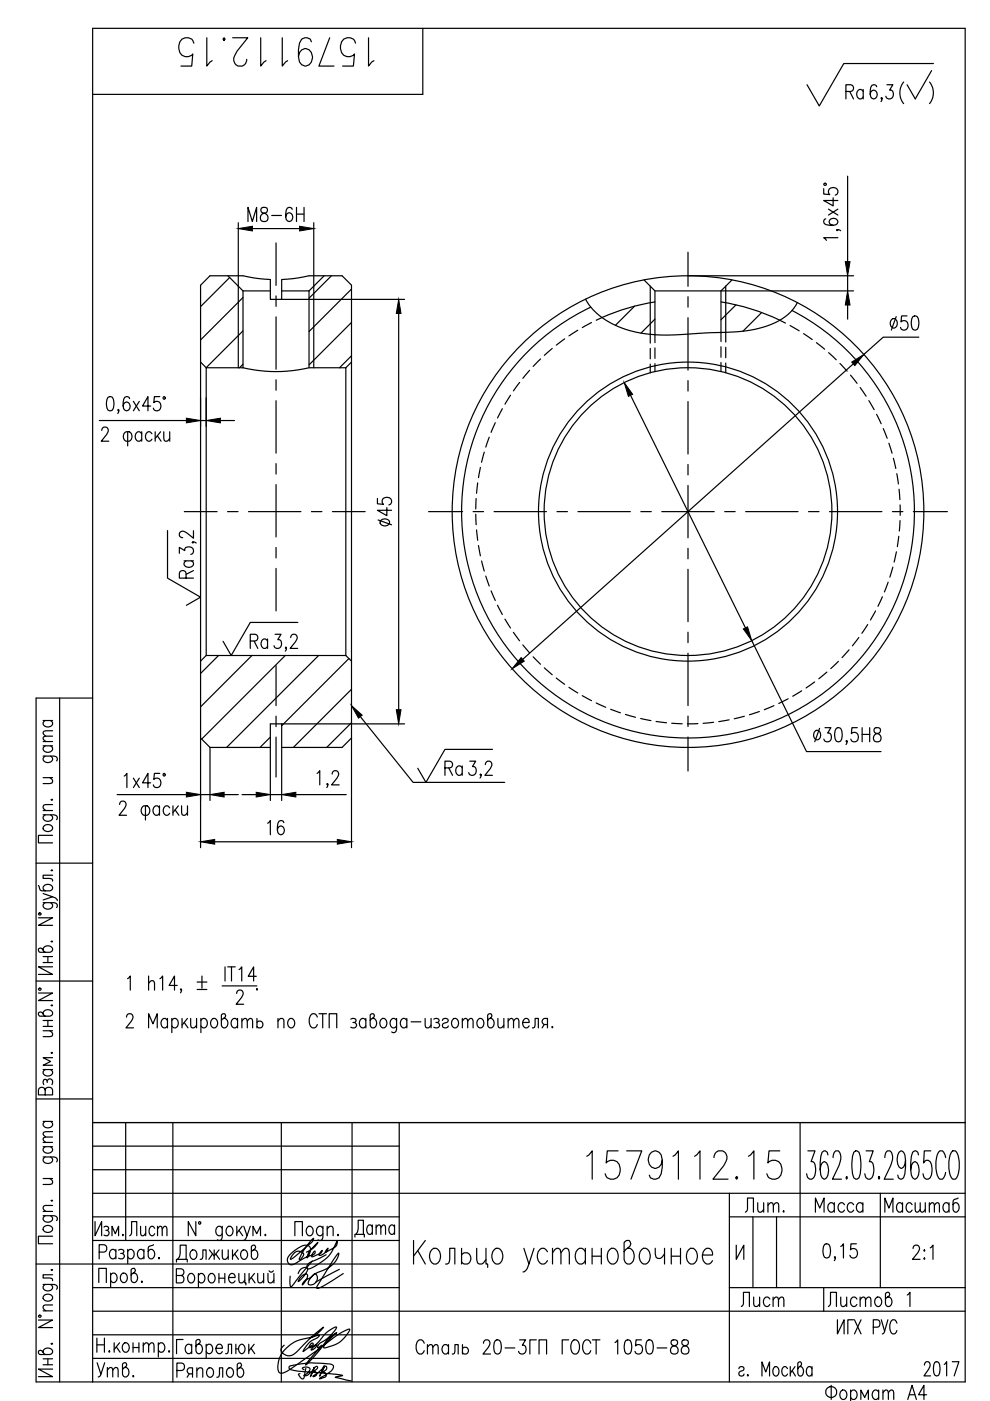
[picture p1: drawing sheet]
<svg xmlns="http://www.w3.org/2000/svg" width="210mm" height="297mm" viewBox="0 0 210 297" stroke-linecap="round" stroke-linejoin="round" font-family="sans-serif">
<defs><g id="words">
<g font-size="10.1">
<text x="36.7" y="15.2">1579112.15</text>
<text x="123.1" y="251.2">1579112.15</text>
</g>
<text font-size="8.4" x="189.4" y="23.3">( )</text>
<g font-size="7.1">
<text x="171.4" y="159.1">30,5H8</text>
<text x="74.1" y="263.5">Дата</text>
</g>
<g font-size="6.6">
<text x="178.2" y="22.2">Ra</text>
<text x="51.5" y="48.3">M8-6H</text>
<text x="187.7" y="71.3">50</text>
<text x="84" y="112.9" transform="rotate(-90 84 112.9)">45</text>
<text x="42" y="123.8" transform="rotate(-90 42 123.8)">Ra</text>
<text x="155.9" y="278.3">Лист</text>
<text x="174.3" y="278.3">Листов</text>
<text x="173.9" y="298.1">Фоpмат А4</text>
</g>
<g font-size="6.2">
<text x="51.9" y="138.6">Ra</text>
<text x="93.1" y="165.5">Ra</text>
<text x="55.4" y="178.2">16</text>
<text x="26.1" y="263.2">Лист</text>
<text x="156.6" y="258.2">Лит.</text>
<text x="171.8" y="258.2">Масса</text>
<text x="186.3" y="258.2">Масштаб</text>
<text x="19.4" y="293.2">Утв.</text>
<text x="36.3" y="293.2">Ряполов</text>
<text x="87.1" y="288.2">Сталь 20-3ГП ГОСТ 1050-88</text>
<text x="194.7" y="292.8">2017</text>
</g>
</g></defs>
<g fill="none" stroke="#000" stroke-width=".25">
<path d="M89.6 6v14h-70M197.9 13.5h-19l-5.2 9-2.6-4.5M174.7 38.9h.4v.3h-.4zM179.7 37.4v18.1M48.3 58.5l3.2 3.2M48.7 58.8l-6.2 6.2M50.5 47.2v30.8M58.5 51.5v9M66.5 47.2v30.8M68.7 58.5l-3.2 3.2M70.3 58.5l-4.8 4.7M136.5 59.3l2.4 2.4h14l2.3-2.4"/>
<path d="M145.9 53.5v7.2M145.9 58.5h35.1M174.6 40v1.1l1.3 .2a.88 .88 0 0 1-.1-1.1 .88 .88 0 0 1 1-.4 .82 .82 0 0 1 .8 .6 .82 .82 0 0 1-.5 1M175.1 46.4l-.3 .1-.2 .4 .2 .5a2.82 2.82 0 0 0 2.7 0 .89 .89 0 0 0-.6-1.2 .89 .89 0 0 0-1.1 .8 .81 .81 0 0 0 .8 .8M175.7 44.3l2 1.3M176.6 41.9v1.8l-2-1.2h3.1M177.5 48.7l.2 .1-.2 .1-.1-.1a.63 .63 0 0 1 .8 .1M177.7 50.4h-3.1l.6 .6M177.7 44.3l-2 1.3M179.7 58.5v3.2M42.5 76.8l1.2 1.2M43.7 78h7.8"/>
<path d="M43.7 78v61M51.5 63.1l-9 9M51.5 70.1l-7.8 7.9M51.5 78a30.5 30.5 0 0 0 14 0h7.8M51.5 77.2l-.7 .8M51.5 61.7h5.8M51.5 61.7v16.3M58.5 62.7v2.3M58.5 67.2v11.1M59.7 61.7h5.8M59.7 63.5h26.1M65.5 61.7v16.3"/>
<path d="M73.3 78v61M74.5 61.3l-9 9M74.5 68.4l-9 9M74.5 75.4l-2.5 2.6M74.5 76.8l-1.2 1.2M84.5 66.5v84M112.3 78.5l-1.4 1.7M114.6 76.1l-1.6 1.6M117.1 73.9l-1.7 1.4M119.7 71.8l-1.7 1.4M122.5 70l-1.9 1.2M124.2 63.4a13.8 13.8 0 0 0 8.4 6.4 33.7 33.7 0 0 0 13.7 1l4.5-.3a34.1 34.1 0 0 0 12.3-1.6 10.4 10.4 0 0 0 5.9-4.7"/>
<path d="M125.3 65.1a48 48 0 0 0-17.3 72.8 48 48 0 0 0 74.8 1.3 48 48 0 0 0-14.9-73.4M125.4 68.4l-1.9 1.1M134.5 64.9l-4 4.1M137.9 60.7v12M137.9 73.9v2.2M137.9 77.2v1.8M138.9 67.7l-3 2.9M138.9 61.7v11M138.9 73.8v2.2M138.9 77.1v1.7M138.9 64a44.8 44.8 0 0 0-12.5 3.9M145.9 62.9v2.2"/>
<path d="M145.9 67.4v11.1M152.9 73.5v2.2M152.9 76.9v1.9M152.9 64a44.6 44.6 0 0 1 13.6 4.5M153.9 60.7v11.8M153.9 73.6v2.3M153.9 77v2M156 64.6l-3.1 3.2M161.5 66.3l-4 3.9M167.5 69l1.9 1.1M170.4 70.7l1.8 1.3M173.1 72.7l1.7 1.3"/>
<path d="M175.7 74.8l1.6 1.5M178.1 77.1l1.5 1.6M179.7 64.7v3M180.3 79.5l1.4 1.8M180.9 77.1l-70.1 62.7M181 61.7h-28.1v10.7M194.8 71.5h-7.5l-4.1 3.6M21.1 89.2h18.4M21.6 91.3l.2-.6 .7-.2a.93 .93 0 0 1 .1 1.6l-1.1 1.4h1.6M22.9 84.2l.6-.1a1.46 1.46 0 0 1 .7 1.7l-.4 1.1-.5 .2a1.46 1.46 0 0 1-.7-1.7zM25.2 86.9l-.1 .2-.1-.2 .1-.1a.66 .66 0 0 1-.1 .9M26.5 91.7l.2-.2h.7a1.15 1.15 0 0 1 0 2h-.7a1.17 1.17 0 0 1-.2-1.8z"/>
<path d="M27.1 91.5v3M27.5 84.5l-.1-.3-.4-.1-.6 .1a2.82 2.82 0 0 0 0 2.7 .89 .89 0 0 0 1.2-.6 .89 .89 0 0 0-.7-1.1 .81 .81 0 0 0-.8 .9M28.3 85.1l1.2 2M29.5 85.1l-1.2 2M30 92l-.2-.3a.8 .8 0 0 0-.9 .1 .8 .8 0 0 0-.2 .9l.3 .7a.65 .65 0 0 0 1-.3M30 91.5v2M31.9 86.1h-1.7l1.2-2v3M32.2 92l-.4-.5a1 1 0 0 0-1 1 1 1 0 0 0 1 1l.4-.4M32.9 91.5v2M33.4 92.4l.8 1.1M33.9 84.1h-1.2l-.1 1.3a.88 .88 0 0 1 1.1-.2 .88 .88 0 0 1 .4 1 .82 .82 0 0 1-.7 .9 .82 .82 0 0 1-.9-.6M34 91.5l-1.1 1.5"/>
<path d="M34.6 84.2h.4v.4h-.4zM34.7 91.5l.1 1.9 .6 .1 .6-.5M36 91.5v2M42.5 89.2h1.2M46.7 89.2h3M58.5 80.5v2.2M58.5 85v11.1M58.5 98.3v2.2M101.9 99.1l-.4 2.2M102.7 95.9l-.6 2.1M103.7 92.7l-.7 2.1M105 89.6l-.9 2.1"/>
<path d="M106.5 86.7l-1 1.9M108.2 83.8l-1.1 1.9M110.2 81.1l-1.3 1.8M133.7 83.8l24.4 49.3M145.9 80.7v2.2M145.9 85.1v11.2M145.9 98.5v2.2M182.4 82.2l1.2 1.8M184.2 84.9l1.1 2M185.9 87.8l.9 2M187.3 90.9l.8 2M188.5 94l.6 2.1"/>
<path d="M189.4 97.2l.5 2.1M35.5 112.5v10.1l7 4-3 1.7M39.1 108.5h6.9M40.9 114.9l.1 .1-.1 .1-.2-.1a.62 .62 0 0 1 .9 .1M41 112.5v1.6l-1.4-1.1a.85 .85 0 0 0-1-.4 .85 .85 0 0 0-.6 .9l.3 .4 .4 .1M48.2 108.5h2.3M52.7 108.5h11.1M58.5 102.7v11.2M58.5 116.1v2.2M66 108.5h2.3M70.5 108.5h6.9M90.9 108.5h7.2"/>
<path d="M100.3 108.5h2.2M100.9 109l.1 2.2M101 105.7l-.1 2.2M101 112.4l.3 2.2M101.3 102.4l-.3 2.2M101.4 115.7l.5 2.2M102.1 118.9l.6 2.2M104.8 108.5h11.1M118.1 108.5h2.2M122.5 108.5h11.1M135.9 108.5h2.2M140.3 108.5h11.1"/>
<path d="M145.9 102.9v11.1M145.9 116.3v2.2M153.6 108.5h2.3M158.1 108.5h11.1M171.4 108.5h2.3M175.9 108.5h11.1M189.2 108.5h2.2M190.1 117l-.5 2.2M190.1 100.4l.4 2.2M190.6 113.7l-.3 2.2M190.6 103.7l.2 2.2M190.8 110.4l-.1 2.2"/>
<path d="M190.8 107l.1 2.3M193.7 108.5h7.2M43.7 139h29.6M43.7 139l-1.2 1.2M46.3 139l-3.8 3.8M53.4 139l-10.9 10.9M58.3 134.5h1.3l-.7 1.1h.3a.95 .95 0 0 1 .4 1.4 .95 .95 0 0 1-1.4 .2l-.1-.3M58.5 120.5v9M60.5 139l-17.7 17.7M60.7 137.3l-.1 .2-.1-.2 .1-.1a.62 .62 0 0 1-.1 .8M61.6 135.2l.3-.6 .6-.1a.92 .92 0 0 1 .2 1.5l-1.2 1.5h1.6M63.2 132h-10.1l-4.1 7-1.7-3"/>
<path d="M67.6 139l-19.6 19.5M73.3 139l1.2 1.2M74 139.6l-14.3 14.3M103 122.1l.7 2.1M104.1 125.3l.9 2M105.5 128.3l1 2M107.1 131.3l1.1 1.8M108.9 134.1l1.3 1.8M110.8 136.7l1.5 1.7M113 139.3l1.6 1.5M145.9 120.7v11.1M145.9 134v2.3"/>
<path d="M145.9 138.5v11.1M159.4 135.8l11.6 23.5h15.8M180 137.8l-1.5 1.6M182.1 135.2l-1.4 1.7M184 132.4l-1.3 1.9M185.6 129.5l-1 2M187.1 126.5l-.9 2M188.3 123.4l-.8 2.1M189.3 120.2l-.6 2.2M9.1 158.1h2M9.1 157.2h2M9.1 152.8h2"/>
<path d="M9.6 158.1l-.5 .5a1 1 0 0 0 1 .9 1 1 0 0 0 1-.9l-.4-.5M9.6 152.8a.66 .66 0 0 0-.5 .6 .66 .66 0 0 0 .5 .6 .91 .91 0 0 0 1.1 .1 .91 .91 0 0 0 .3-1.1l-.3-.2M11.1 156.1l-1.8 .1-.2 .5 .6 .5M11.1 154.9l-1.8 .2-.2 .4 .6 .6M12.6 148v145M19.6 148h-11.9v145h196.9v-287h-185v287M42.5 156.5l2 2M44.5 158.5h12.8M44.5 158.5v11.2M57.3 156.3l-2.2 2.2M58.5 141.1v8.5M58.5 151.8v2.3"/>
<path d="M58.5 156.3v8.4M59.7 153.5v16.2M74.5 146.1l-12.3 12.4M74.5 153.2l-5.2 5.3M74.5 156.5l-2 2h-12.8M76.4 151.9l11.2 14h19.4M85.8 153.5h-28.5v16.2M104.4 158.9h-10.1l-4 7-1.7-3M115.4 141.6l1.7 1.5M117.9 143.8l1.8 1.3M120.6 145.7l1.9 1.2M123.5 147.5l1.9 1.1"/>
<path d="M126.4 149l2 1M129.5 150.4l2.1 .7M132.6 151.5l2.1 .6M135.8 152.3l2.2 .5M139.1 153l2.2 .2M142.4 153.3l2.2 .2M145.9 151.8v2.2M145.9 156.3v7.2M148 153.4l-2.3 .1M151.3 153.1l-2.2 .3M154.6 152.6l-2.2 .4M157.8 151.9l-2.1 .5"/>
<path d="M161 150.9l-2.1 .6M164.1 149.6l-2 .9M167.1 148.2l-2 .9M170 146.5l-1.9 1.1M172.7 144.6l-1.8 1.3M175.3 142.5l-1.7 1.4M177.8 140.2l-1.7 1.6M9.1 172.8l2.8 .1 .2 .3-.1 .6M9.1 160.3l2.8 .1 .2 .4-.1 .5M9.1 171.8h2M9.1 164.9h2M9.3 175.2a1.06 1.06 0 0 1 1.1-.3 1.06 1.06 0 0 1 .7 .8 1.06 1.06 0 0 1-1.1 .6 1.06 1.06 0 0 1-.9-.9z"/>
<path d="M9.6 172.8l-.5 .4a1 1 0 0 0 1 .9 1 1 0 0 0 1-.9l-.4-.4M9.6 160.3l-.5 .5a1 1 0 0 0 1 .9 1 1 0 0 0 1-.9l-.4-.5M10.6 164.9l.5 .5-.1 .6-1.9 .1M10.9 169.6l.1-.2 .1 .2-.1 .1zM11.1 177.1h-3v1.6h3M11.1 170.6l-1.8 .1-.2 .6 .6 .5M24.8 168.5h14.7M25.4 170.6l.2-.6 .7-.1a.93 .93 0 0 1 .1 1.5l-1.2 1.5h1.6M26.3 164.5l.6-.5v3M28.3 165l1.2 2M29.5 165l-1.2 2M30.3 171l.2-.1h.7a1.15 1.15 0 0 1 0 2h-.7a1.18 1.18 0 0 1-.2-1.9z"/>
<path d="M30.8 170.9v3M31.9 166h-1.7l1.2-2v3M33.8 171.3l-.4-.4a1 1 0 0 0-1 1 1 1 0 0 0 1 1l.4-.5M33.8 170.9v2M33.9 164h-1.2l-.1 1.3a.88 .88 0 0 1 1.1-.2 .88 .88 0 0 1 .4 1 .82 .82 0 0 1-.7 .9 .82 .82 0 0 1-.9-.6M34.6 164.1h.4v.4h-.4zM36 171.3l-.5-.4a1 1 0 0 0-.9 1 1 1 0 0 0 .9 1l.5-.5M36.7 170.9v2M37.1 171.7l.8 1.2M37.8 170.9l-1.1 1.4M38.5 170.9l.1 1.8 .6 .2 .6-.6M39.8 170.9v2"/>
<path d="M42.5 179.7v-119.2l2-2h7l2.3 .4 3.5 .4v4.2h2.4v-4.2l3.5-.4 2.3-.4h7l2 2v119.2M42.5 168.5h2M45.5 178.5h26M47.5 168.5h3M51.3 168.5h3M57.3 168.5h2.4M62.7 168.5h10.7M67.2 164l.6-.6v3M69.5 166.3l-.1 .1-.1-.1 .1-.2a.63 .63 0 0 1-.1 .9M70.4 164.1l.3-.5 .6-.2a.94 .94 0 0 1 .1 1.6l-1.1 1.4h1.6M99.6 161.4h1.3l-.7 1.1a.9 .9 0 0 1 .7 1.3 .9 .9 0 0 1-1.4 .3l-.1-.3M102 164.2l-.1 .2-.1-.2 .1-.1a.63 .63 0 0 1-.1 .9"/>
<path d="M102.9 162.1l.2-.6 .7-.1a.94 .94 0 0 1 .1 1.6l-1.1 1.4h1.6M7.7 183h11.9M8.1 194.6h3l-3 1.6h3M8.1 187.7l.5 1.1 2 .1a.65 .65 0 0 0 .6-.6 .65 .65 0 0 0-.5-.7 1.01 1.01 0 0 0-1.6 .8l.5 .5M8.2 193.6h.4v.3h-.4zM9.1 191.4l2.8 .1a.58 .58 0 0 1 .1 .9M9.1 189.4l2 .7-2 .7M9.6 191.4l-.2 .1a.58 .58 0 0 0-.1 .9 1.06 1.06 0 0 0 1.1 .3 1.06 1.06 0 0 0 .7-.8l-.4-.5M10.9 199.6l.1-.1 .1 .1-.1 .1zM10.9 184.5l.1-.1 .1 .1zM11.1 190.1l.6 .3 .4 .5M11.1 185.6h-2v.6l1.9 .2 .1 .4"/>
<path d="M7.7 208h11.9M8.1 210.5h3l-3 1.6h3M8.2 209.6h.4v.3h-.4zM9.1 201.5a1 1 0 0 1 1-1 1 1 0 0 1 1 1l-.5 .4h-2.2l-.3-.3v-.4l.5-.2 .3 .1 .7 .8M9.1 215a1 1 0 0 1 1-.9 1 1 0 0 1 1 .9l-.5 .5h-2.2l-.3-.4v-.3l.5-.3 .3 .1 .7 .9M9.1 202.8h2M9.1 204.1h2M9.1 218.5h2M9.1 216.4h2M9.1 217.6h2M10.1 202.8v1.3M10.1 216.4v1.2"/>
<path d="M10.6 218.5l.5 .6-.1 .6-1.9 .1M10.9 213.2l.1-.2 .1 .2-.1 .1zM11.1 205h-3l3 1.6h-3M26.8 215.6l.3-.5 .6-.2a.93 .93 0 0 1 .2 1.6l-1.2 1.4h1.6M27.1 207.5l.5-.6v3M31.5 217.9v-3l.9 2.2 .9-2.2v3M31.5 208.5l.6-.6 .5 .2 .2 1.8M31.5 206.9v3M33.9 207.5l.6-.6v3M35.5 216.4a.66 .66 0 0 0-.6-.5 .66 .66 0 0 0-.6 .5 .91 .91 0 0 0-.1 1.1 .91 .91 0 0 0 1.1 .3l.2-.3M35.5 215.9v2M36.4 216.4a.66 .66 0 0 1 .7-.5 .66 .66 0 0 1 .6 .5 .99 .99 0 0 1-.8 1.5l-.5-.4"/>
<path d="M36.4 215.9v3M37.6 208.9h-1.7l1.1-2v3M38.5 209.8l-.1 .1v-.3a.64 .64 0 0 1-.1 .9M38.6 215.9v2M39.1 216.8l.8 1.1M39.7 215.9l-1.1 1.5M40.4 215.9l.1 1.9 .6 .1 .6-.5M41.7 215.9v2M41.8 208.2h2.1M41.8 209.8h2.1M42.6 216.4a.66 .66 0 0 1 .6-.5 .66 .66 0 0 1 .7 .5 .99 .99 0 0 1-.8 1.5l-.5-.4M42.6 215.9v3"/>
<path d="M42.8 206.9v2.6M45 216.1l.2-.2a1 1 0 0 1 1 1 1 1 0 0 1-1 1 1.17 1.17 0 0 1-.2-1.8zM47.1 209h7.4M47.4 215.9a1 1 0 0 1 .9 1 1 1 0 0 1-.9 1l-.5-.5v-2.2l.4-.3h.3l.3 .5-.2 .2-.8 .8M47.7 205v3M48.3 205h1.6M49.1 205v3M50.2 210.6l.2-.5 .7-.2a.94 .94 0 0 1 .1 1.6l-1.1 1.4h1.6M50.4 216.4a.66 .66 0 0 0-.7-.5 .66 .66 0 0 0-.6 .5 .91 .91 0 0 0 0 1.1 .91 .91 0 0 0 1 .3l.3-.3M50.4 215.9v2M50.7 205.6l.6-.6v3M51.3 216.5l.6-.6 .4 .2 .1 1.8"/>
<path d="M51.3 215.9v2M52.4 216.5l.6-.6 .5 .2 .1 1.8M54.3 207h-1.7l1.2-2v3M54.5 216.8a.73 .73 0 0 1 1.2 0 .73 .73 0 0 1-.4 1.1h-.5l-.3-.3M54.5 209.6l.1 .2-.1 .1-.1-.1zM54.5 215.9v2M58.9 216.5l.6-.6 .6 .2 .1 1.8M58.9 215.9v2M61.3 216.1l.3-.2a1 1 0 0 1 .9 1 1 1 0 0 1-.9 1 1.17 1.17 0 0 1-.3-1.8zM67.3 215.6a.8 .8 0 0 0-.8-.7 .8 .8 0 0 0-.8 .7 1.88 1.88 0 0 0 .6 2.3 .84 .84 0 0 0 1-.7M67.6 214.9h1.6M68.4 214.9v3"/>
<path d="M69.8 217.9v-3h1.6v3M74.4 216.1a.71 .71 0 0 1 1.1 .3l-.1 .2-.6 .2M75.2 216.8a.58 .58 0 0 1 .4 .6 .58 .58 0 0 1-.4 .5l-.8-.1M77.6 216.4a.66 .66 0 0 0-.7-.5 .66 .66 0 0 0-.6 .5 .91 .91 0 0 0 0 1.1 .91 .91 0 0 0 1 .3l.3-.3M77.6 215.9v2M78.9 215.9a1 1 0 0 1 1 1 1 1 0 0 1-1 1l-.4-.5v-2.2l.3-.3h.4l.2 .5-.1 .2-.8 .8M80.9 216.1a.8 .8 0 0 1 .9 .1 .8 .8 0 0 1 .2 .9 .8 .8 0 0 1-.9 .8 1.18 1.18 0 0 1-.2-1.8zM84.1 216.4l-.1-.2a.58 .58 0 0 0-1-.1 1.06 1.06 0 0 0-.3 1.1 1.06 1.06 0 0 0 .9 .7l.5-.4M84.1 215.9l-.1 2.7a.58 .58 0 0 1-1 .2M86.3 216.4l-.5-.5a1 1 0 0 0-.9 1 1 1 0 0 0 .9 1l.5-.4M86.3 215.9v2M87.2 216.6h2"/>
<path d="M90.1 215.9l.2 1.9 .5 .1 .6-.5M91.4 215.9v2M92 216.1a.71 .71 0 0 1 1.1 .3l-.1 .2-.6 .2M92.8 216.8a.58 .58 0 0 1 .4 .6 .58 .58 0 0 1-.4 .5l-.8-.1M93.8 216.4a.66 .66 0 0 1 .6-.5 .66 .66 0 0 1 .6 .5l-.1 .2-.8 .3a.56 .56 0 0 0-.2 .9 .73 .73 0 0 0 1.1-.3M96.1 216.1l.2-.2a1 1 0 0 1 .9 1 1 1 0 0 1-.9 1 1.18 1.18 0 0 1-.2-1.8zM98 216.5l.6-.6 .4 .2 .2 1.8M98 215.9v2M99.2 216.5l.5-.6 .5 .2 .1 1.8M101.5 216.1a.8 .8 0 0 1 .9 .1 .8 .8 0 0 1 .2 .9 .8 .8 0 0 1-.9 .8 1.18 1.18 0 0 1-.2-1.8zM103.9 215.9a1 1 0 0 1 .9 1 1 1 0 0 1-.9 1l-.5-.5v-2.2l.3-.3h.4l.2 .5-.1 .2-.8 .8M105.6 215.9l.1 1.9 .6 .1 .5-.5"/>
<path d="M106.8 215.9v2M107.7 216.5l.6-.6 .5 .2 .1 1.8M107.7 215.9v2M108.9 216.5l.6-.6 .4 .2 .1 1.8M110.8 216.8h1.4a.67 .67 0 0 0-.4-.8 .67 .67 0 0 0-.9 .4 .99 .99 0 0 0 .8 1.5l.5-.4M112.9 217.9l.4-.1 .2-1.9h.6v2M115.4 217.2l-.5 .7M116.1 217.2h-.7l-.2-.1a.67 .67 0 0 1 .2-1.2h.7v2M117.1 217.6l.1 .2-.1 .1zM7.7 233h11.9M9.1 237.8h2M9.1 226.8h2"/>
<path d="M9.6 237.8a.66 .66 0 0 0-.5 .6 .66 .66 0 0 0 .5 .6 .91 .91 0 0 0 1.1 .1 .91 .91 0 0 0 .3-1.1l-.3-.2M9.6 231.1a.73 .73 0 0 0-.7-.6 .73 .73 0 0 0-.8 .6v1h3v-1a.81 .81 0 0 0-.7-.6 .81 .81 0 0 0-.8 .6v1M9.6 226.8l-.5 .4a1 1 0 0 0 1 1 1 1 0 0 0 1-1l-.4-.4M10 229.2a.59 .59 0 0 1 .6-.5 .59 .59 0 0 1 .5 .5l-.1 .8M10 229.5l-.1-.6-.3-.1a.72 .72 0 0 0-.3 1.2M10.9 223.2h.2l-.1 .1zM11.1 239.9l-1.8 .1-.2 .5 .6 .6M11.1 224.2h-2l1.6 .9-1.6 .8h2M19.6 238h185M26.6 238v25M36.7 238v55M59.6 238v55"/>
<path d="M74.6 238v55M84.6 238v55M169.6 238v35M9.1 257.8l2.8 .1a.58 .58 0 0 1 .1 .9M9.1 245.3l2.8 .1a.58 .58 0 0 1 .1 .9M9.1 256.8h2M9.1 249.9h2M9.1 243.1h2M9.1 242.2h2M9.6 257.8l-.2 .1a.58 .58 0 0 0-.1 .9 1.06 1.06 0 0 0 1.1 .3 1.06 1.06 0 0 0 .7-.9l-.4-.4M9.6 245.3l-.2 .1a.58 .58 0 0 0-.1 .9 1.06 1.06 0 0 0 1.1 .3 1.06 1.06 0 0 0 .7-.8l-.4-.5M9.6 243.1l-.3 .3a.8 .8 0 0 0 .1 .9 .8 .8 0 0 0 .9 .2l.7-.3a.65 .65 0 0 0-.3-1.1"/>
<path d="M10.6 249.9l.5 .5-.1 .6-1.9 .1M10.9 254.6l.1-.2 .1 .2-.1 .1zM11.1 255.6l-1.8 .1-.2 .6 .6 .5M11.1 241.1l-1.8 .1-.2 .4 .6 .6M19.6 253h185M19.6 258h65M19.6 243h65M19.6 248h65M20.2 259v3l1.3-3v3M41.5 259v3l-1.6-3v3M42.2 259.1h.3v.4h-.3zM47.1 260l-.1 2.7-.3 .3-.6-.1"/>
<path d="M50.2 260v2M51.4 260l-1.2 1.4M51.7 260l.7 2 .7-2M68.5 260l-.2 2.7-.3 .3-.6-.1M69.4 260v2M154.6 258h50M154.6 253v40M159.6 258v15M164.6 258v15M171.3 244h1.5l-.8 2.3h.4a3.2 3.2 0 0 1 .1 3.4l-.4 .3h-.4l-.4-.3-.3-.8M175.5 244.9l-.1-.6-.4-.3h-.3l-.4 .3a10.6 10.6 0 0 0-.3 4.8l.3 .6 .5 .3a2.35 2.35 0 0 0 .7-2.9l-.2-.5-.6-.3-.4 .3-.3 .5-.1 .9M176.6 245.4a1.7 1.7 0 0 1 .6-1.4h.5a2.02 2.02 0 0 1 .4 2.3l-1.6 3.7h1.9"/>
<path d="M179.5 249.4l.2 .3-.2 .3-.1-.3zM181 244.3l.4-.3 .7 .3a8.9 8.9 0 0 1 0 5.4l-.4 .3h-.3l-.4-.3a8.9 8.9 0 0 1 0-5.4zM183.6 244h1.5l-.8 2.3h.4a3.2 3.2 0 0 1 .2 3.4l-.4 .3h-.5l-.4-.3-.2-.8M186.4 249.4l.1 .3-.1 .3-.2-.3zM186.6 253v20M187.6 245.4a1.74 1.74 0 0 1 .6-1.4h.5a1.98 1.98 0 0 1 .4 2.3l-1.6 3.7h1.9M192 246l-.4 1.4-.6 .3a2.37 2.37 0 0 1-.6-2.8l.2-.6 .4-.3 .6 .3a8 8 0 0 1 0 5.4l-.7 .3-.4-.3-.1-.6M194.7 244.9l-.1-.6-.4-.3-.7 .3a10.6 10.6 0 0 0-.3 4.8l.3 .6 .6 .3a2.37 2.37 0 0 0 .6-2.9l-.2-.5-.6-.3-.4 .3-.3 .5-.1 .9M197.3 244h-1.3l-.2 2.6 .6-.6h.4a2.19 2.19 0 0 1 .8 2.3l-.1 .8-.3 .6-.4 .3h-.4l-.4-.3-.3-.8M200.5 245.4l-.1-.5a.98 .98 0 0 0-1.1-.9 5.6 5.6 0 0 0 0 6 1.22 1.22 0 0 0 1.2-1.4M202 244a1.22 1.22 0 0 1 1.2 1.4 5.3 5.3 0 0 1-.6 4.6 1.22 1.22 0 0 1-1.3-1.4 5.3 5.3 0 0 1 .7-4.6zM7.7 268h76.9"/>
<path d="M8.1 279.9h3l-3 1.6h3M8.2 278.9h.4v.3h-.4zM9.1 272.3l2.8 .1 .2 .4-.1 .6M9.1 277.9h2M9.3 260.2a1.06 1.06 0 0 1 1.1-.4 1.06 1.06 0 0 1 .7 .9 1.06 1.06 0 0 1-1.1 .6 1.06 1.06 0 0 1-.9-.9zM9.3 274.7a1.06 1.06 0 0 1 1.1-.3 1.06 1.06 0 0 1 .7 .9 1.06 1.06 0 0 1-1.1 .6 1.06 1.06 0 0 1-.9-.9zM9.6 272.3l-.5 .5a1 1 0 0 0 1 .9 1 1 0 0 0 1-.9l-.4-.5M10.9 269.2l.1-.1 .1 .1-.1 .2zM11.1 262.1h-3v1.6h3M11.1 276.7l-1.8 .1-.2 .6 .6 .5M11.1 270.3h-2v.7l1.9 .1 .1 .4M19.6 278h185"/>
<path d="M19.6 263h65M19.6 273h65M20.9 271.9v-3h1.6v3M21 265.5h1.1a.81 .81 0 0 0 .6-.8 .81 .81 0 0 0-.6-.8h-1.1v3M22 260.1a.6 .6 0 0 1 1.1 .3l-.2 .3-.5 .2M22.7 260.9a.61 .61 0 0 1 .4 .5 .61 .61 0 0 1-.4 .6l-.7-.1M23.5 270.3a.67 .67 0 0 1 .6-.4 .67 .67 0 0 1 .6 .4 1.01 1.01 0 0 1-.8 1.6l-.4-.4M23.5 269.9v3M23.7 262v-2l.7 1.6 .7-1.6v2M24.6 265.3a.66 .66 0 0 0-.7-.4 .66 .66 0 0 0-.6 .4 .91 .91 0 0 0 0 1.1 .91 .91 0 0 0 1 .4l.3-.3M24.6 264.9v2M25.1 265a.71 .71 0 0 1 1.2 .3l-.1 .3-.6 .2"/>
<path d="M25.9 270.1a.64 .64 0 0 1 1 .2 1.01 1.01 0 0 1-.8 1.6 1.19 1.19 0 0 1-.2-1.8zM25.9 265.8a.59 .59 0 0 1 .5 .5 .59 .59 0 0 1-.5 .6l-.8-.1M27.1 265.3a.66 .66 0 0 1 .6-.4 .66 .66 0 0 1 .6 .4 .99 .99 0 0 1-.8 1.6l-.4-.4M27.1 264.9v3M28.3 269.9a1 1 0 0 1 .9 1 1 1 0 0 1-.9 1l-.5-.5v-2.2l.3-.3h.4l.2 .5-.1 .2-.8 .7M30.1 271.6v.3l-.1-.1zM30.5 265.3l-.4-.4a1 1 0 0 0-1 1 1 1 0 0 0 1 1l.4-.4M30.5 264.9v2M32.6 263.9l-1.1 .4-.1 2a.65 .65 0 0 0 .6 .6 .65 .65 0 0 0 .7-.4 1.01 1.01 0 0 0-.8-1.6l-.5 .4M33.7 266.6l.1 .2-.1 .1-.1-.1zM37.4 270.4h1a.81 .81 0 0 1 .6 .8 .81 .81 0 0 1-.6 .8h-1v-3h1a.73 .73 0 0 1 .6 .7 .73 .73 0 0 1-.6 .7M37.4 267.6v-.6h2.3v.6"/>
<path d="M37.6 267a3 3 0 0 0 .6-3h1.3v3M40.1 270.1l.3-.1a1 1 0 0 1 .9 1 1 1 0 0 1-.9 1 1.17 1.17 0 0 1-.3-1.9zM40.6 265.1a.64 .64 0 0 1 1 .3 1.01 1.01 0 0 1-.8 1.6 1.19 1.19 0 0 1-.2-1.9zM42.1 270.4l.4-.4a1 1 0 0 1 1 1 1 1 0 0 1-1 1l-.4-.4M42.1 270v3M42.4 267l.5-.1 .1-1.9h.7v2M44.4 265l1 1.3 1-1.3M44.5 270.1a.8 .8 0 0 1 .9 .1 .8 .8 0 0 1 .2 .9 .8 .8 0 0 1-.9 .9 1.18 1.18 0 0 1-.2-1.9zM45.1 265.9l-.8 1.1M45.4 265v2M45.8 265.9l.8 1.1M46.4 271h1.3"/>
<path d="M46.4 270v2M47.1 260.4l-.4-.4a1 1 0 0 0-1 1 1 1 0 0 0 1 1l.4-.4M47.1 265l.1 1.9 .6 .1 .6-.6M47.7 270v2M48.3 260.1a.8 .8 0 0 1 .9 .1 .8 .8 0 0 1 .2 .9 .8 .8 0 0 1-.9 .9 1.18 1.18 0 0 1-.2-1.9zM48.4 265v2M48.5 270.9h1.3a.67 .67 0 0 0-.4-.9 .67 .67 0 0 0-.8 .4 1 1 0 0 0 .8 1.6l.4-.4M49.3 265v2M49.8 265.9l.8 1.1M50.4 265l-1.1 1.4M50.6 270l.2 1.9 .5 .1 .6-.6M50.7 260.9l.8 1.1"/>
<path d="M51.4 265.1a.64 .64 0 0 1 1 .3 1.01 1.01 0 0 1-.8 1.6 1.19 1.19 0 0 1-.2-1.9zM51.9 270v2h.2v.4M52.4 262l-.5 .9-.3 .1M52.8 270v2M53.3 270.9l.8 1.1M53.6 262v-2l.8 1.6 .8-1.6v2M53.8 265a1 1 0 0 1 .9 1 1 1 0 0 1-.9 1l-.5-.6v-2.1l.3-.3h.4l.2 .4-.1 .3-.8 .7M54 270l-1.2 1.4M54.6 270l.2 1.9 .5 .1 .6-.6M55.9 270v2M56.3 261.7l.1 .2-.1 .1-.2-.1zM56.8 270l.1 1.9 .6 .1 .6-.6"/>
<path d="M57 269.4a.5 .5 0 0 0 .5 .3 .5 .5 0 0 0 .5-.3M58.1 270v2M62.4 265.7a1.21 1.21 0 0 1 2 .3l-.3 .5a.68 .68 0 0 1-.6 .6 10.6 10.6 0 0 1 3-4.5l-.4 .8-3.6 3-.9 .6 .2-.5zM62.5 262v-3h1.6v3M63.2 270a1.5 1.5 0 0 1 2-1.1 4.4 4.4 0 0 1-2 2.8 1.83 1.83 0 0 1 1.9-1.5 2.8 2.8 0 0 1-1 2.2l.6-.9 1-.5 .7-.6a.46 .46 0 0 1 .5-.3 .46 .46 0 0 1 .3 .5 1.34 1.34 0 0 1-.4 1.4 1.34 1.34 0 0 1-1.4 .2 3.2 3.2 0 0 1 2-2.5 5.7 5.7 0 0 0 4.4-3.7v-.3l-1.5 2-3 4.9-.2 .4 .2 .2a11.1 11.1 0 0 0 4-2.2l1.5-1M65 265.5a4.5 4.5 0 0 0 2.4-2.1l-.2 .2a5.5 5.5 0 0 0-2.1 3v.1a2.39 2.39 0 0 0 .6-2.4 1.78 1.78 0 0 0-2.4 .3l-.6 .4a3 3 0 0 0-1.8 2.3l.1 .2a.92 .92 0 0 0 1.5 .4l2.1-1.2 1.9-.7 .3-.3v-.4l-.3 .2-.4 .7a.2 .2 0 0 0 0 .3 .2 .2 0 0 0 .3-.1l1.5-.6 .4-.7-.6 .8a.25 .25 0 0 0 .1 .3 .25 .25 0 0 0 .3-.1l1.1-.7 .3-.8-.5 .9 1.3-.7a1.44 1.44 0 0 0 1.2-1.6h-.1a8.9 8.9 0 0 1-6.2 5.8l-.2-.2a1.44 1.44 0 0 1 1.3-1.4l2.8-1.4M65.3 260.1l.2-.1a1 1 0 0 1 .9 1 1 1 0 0 1-.9 1 1.18 1.18 0 0 1-.2-1.9zM66.2 267.3l-4.5 5.5-.2-.8v-1.4M68.5 260.4l-.5-.4a1 1 0 0 0-.9 1 1 1 0 0 0 .9 1l.5-.4M69.4 260.6l.5-.6 .6 .1 .1 1.9M71.7 261.7l.1 .2-.1 .1-.2-.1zM72 269.1l-5.1 2.8"/>
<path d="M87.7 263v5M88.6 265.1l1.6 2.9M90.2 263l-2.5 3.3M91.6 264.9l.4-.2a1.42 1.42 0 0 1 1.4 1.9 1.3 1.3 0 0 1-1.4 1.4 2.03 2.03 0 0 1-.4-3.1zM94.5 268h.3l.4-.2 .2-.8v-2.3h1v3.3M97.9 266.1a1.17 1.17 0 0 1 1.7-.1 1.17 1.17 0 0 1-.1 1.8l-.4 .2h-.7l-.5-.5M97.9 264.7v3.3M101.1 264.7v2.3l.2 .8 .3 .2h.6l.8-1M103 264.7v3.3h.4v.7M104.8 264.9l.4-.2a1.42 1.42 0 0 1 1.4 1.9 1.29 1.29 0 0 1-1.4 1.4 2.03 2.03 0 0 1-.4-3.1zM111.1 264.7l1 3.3 1.1-3.3M112.1 268l-.3 1-.4 .4-.5 .3"/>
<path d="M116.1 265.4l-.7-.7a1.42 1.42 0 0 0-1.5 1.9 1.3 1.3 0 0 0 1.5 1.4l.7-.7M117.1 265.6l.9-.9h.4l.4 .2 .1 .7v2.4M117.1 264.7v3.3M118.9 265.6l.9-.9h.4l.3 .2 .2 .7v2.4M124.1 265.4l-.7-.7a1.42 1.42 0 0 0-1.4 1.9 1.42 1.42 0 0 0 1.4 1.4l.7-.7M124.1 264.7v3.3M125.5 266.3h2M125.5 264.7v3.3M127.5 264.7v3.3M129.3 264.9l.3-.2a1.42 1.42 0 0 1 1.5 1.9 1.3 1.3 0 0 1-1.5 1.4 2.04 2.04 0 0 1-.3-3.1zM133 264.7a1.42 1.42 0 0 1 1.5 1.9 1.29 1.29 0 0 1-1.5 1.4l-.3-.2-.4-.8v-3.5l.6-.5h.5l.4 .7-.2 .5-1.3 1.2M136.1 264.9l.3-.2a1.42 1.42 0 0 1 1.5 1.9 1.3 1.3 0 0 1-1.5 1.4 2.04 2.04 0 0 1-.3-3.1z"/>
<path d="M138.9 264.7v1.2l.2 .7 .4 .2h.5l.9-.9M140.9 264.7v3.3M142.3 266.3h2M142.3 264.7v3.3M144.3 264.7v3.3M146.1 264.9l.3-.2a1.42 1.42 0 0 1 1.5 1.9 1.3 1.3 0 0 1-1.5 1.4 2.04 2.04 0 0 1-.3-3.1zM148.9 266.1h2.2a1.05 1.05 0 0 0-.7-1.3 1.05 1.05 0 0 0-1.3 .6 2.07 2.07 0 0 0 .7 2.6h.6l.7-.7M154.6 273h50M156.1 264v3l1.6-3v3M174.8 263.9l.6-.2a1.46 1.46 0 0 1 .7 1.7l-.4 1.2-.5 .1a1.46 1.46 0 0 1-.7-1.7zM177.1 266.6l-.1 .1v-.3a.64 .64 0 0 1-.1 .9M177.6 279.8v3l1.4-3v3"/>
<path d="M178.3 264.3l.5-.6v3M181 279.8h-1.2v3M181.2 279.8l1.4 3M181.6 263.7h-1.2l-.1 1.3a.87 .87 0 0 1 1.1-.2 .87 .87 0 0 1 .4 1.1 .82 .82 0 0 1-.7 .8 .82 .82 0 0 1-.9-.6M182.6 279.8l-1.4 3M186.9 279.8l.7 2.4M188.3 279.8l-.8 2.7-.4 .3M192.4 274.6l.5-.6v3M193.6 264.7l.2-.6 .7-.1a.94 .94 0 0 1 .1 1.6l-1.1 1.4h1.6M196 265l.1 .1-.1 .2zM196 266.7l.1 .2-.1 .1zM197.2 264.6l.6-.6v3"/>
<path d="M9.1 286.7a1 1 0 0 1 1-.9 1 1 0 0 1 1 .9l-.5 .5h-2.2l-.3-.4v-.3l.5-.2 .3 .1 .7 .8M9.1 288.1h2M9.1 289.4h2M10.1 288.1v1.3M10.9 284.9l.1-.1 .1 .1-.1 .1zM11.1 290.3h-3l3 1.6h-3M19.6 283h65M19.6 288h65M20.5 283.7v3M20.5 285.1h1.6M22.1 283.7v3M24.2 284.7v2"/>
<path d="M24.7 285.6l.8 1.1M25.3 284.7l-1.1 1.4M26.3 284.8a.8 .8 0 0 1 .9 .1 .8 .8 0 0 1 .2 .9 .8 .8 0 0 1-.9 .9 1.18 1.18 0 0 1-.2-1.9zM28.2 285.7h1.3M28.2 284.7v2M29.5 284.7v2M30.4 285.3l.5-.6 .5 .1 .1 1.9M30.4 284.7v2M31.5 285.3l.6-.6 .4 .1 .2 1.9M33.6 285.1l.4-.4a1 1 0 0 1 1 1 1 1 0 0 1-1 1l-.4-.4M33.6 284.7v3M38.8 284h-1.4v3"/>
<path d="M40.6 285.4a.67 .67 0 0 0-.6-.4 .67 .67 0 0 0-.6 .4 1.01 1.01 0 0 0 .8 1.6l.4-.4M40.6 285v2M42 285a1 1 0 0 1 .9 1 1 1 0 0 1-.9 1l-.4-.6v-2.1l.3-.3h.3l.3 .4-.1 .3-.8 .7M43.7 285.4a.67 .67 0 0 1 .6-.4 .67 .67 0 0 1 .7 .4 1.01 1.01 0 0 1-.8 1.6l-.5-.4M43.7 285v3M45.8 285.9h1.3a.66 .66 0 0 0-.4-.9 .66 .66 0 0 0-.8 .4 1.01 1.01 0 0 0 .8 1.6l.4-.4M47.8 287l.5-.1 .1-1.9h.7v2M50 286h.6a.88 .88 0 0 1 .8-1 1.07 1.07 0 0 1 .6 1.1 1.07 1.07 0 0 1-.9 .9 1.01 1.01 0 0 1-.5-1M50 285v2M52.7 285v2M53.2 285.9l.8 1.1M53.9 285l-1.2 1.4"/>
<path d="M64.5 290.4l-.4-.2a.97 .97 0 0 1 1.6 .2l-.4 .6-.8 .6v.1a2.74 2.74 0 0 0 2.1-1.7v-.1l-.8 2 .3-.7a2.16 2.16 0 0 1 1-1.5h.2a.71 .71 0 0 1-.7 .9l-.1 .1a.61 .61 0 0 1 .7 .6 .61 .61 0 0 1-.8 .6v-.1a6.8 6.8 0 0 0 2.4-2.2l-1.1 2.2 1.2-2a.34 .34 0 0 1 .4 .1 .34 .34 0 0 1-.1 .5l-.5 .3-.5 .1 .8 .4a.53 .53 0 0 1 .1 .6 .53 .53 0 0 1-.6 .3l-.8 .2 2.5-1.6a.77 .77 0 0 0 .5-1 .77 .77 0 0 0-.9-.5 19.2 19.2 0 0 0-8.5 .5 .5 .5 0 0 0 .6 .7l1.3 .3 9.3 .9h.1l-1.5 .4 3.4 .8M64.8 290.1l-.3 1.6a.46 .46 0 0 1 0 .5 .46 .46 0 0 1-.5 .1l-.7-.8 .3-.3M65.9 283.7l1.8-.6-.3 .5a5.6 5.6 0 0 0-3.1 2.9l1.5-1.1a.5 .5 0 0 0 .6-.5 .66 .66 0 0 0-.8 .8l1.6-.6a1.35 1.35 0 0 1-1.2 1.1l1.5-1.6a7 7 0 0 1 3.8-3.2h.1a8.8 8.8 0 0 1-3.8 3.6l-.2 .8 .9-.6-2.7 3.1-.8 1.1 1.3-1.3 2-2.3a8.2 8.2 0 0 1 3.2-3.2 10.4 10.4 0 0 0-2.7 3.1 6.1 6.1 0 0 0 5.5-3.9 10.3 10.3 0 0 0-4.1 2.4l-6.8 5-2.9 1.8a.9 .9 0 0 1-1.1 0 .9 .9 0 0 1-.3-1 6.7 6.7 0 0 1 6.2-6.3 5.8 5.8 0 0 0 3.5-2.3h-.1a45.9 45.9 0 0 0-6 5.6 1.74 1.74 0 0 1-2.9-.9l.7-.9M156.7 290.2a.56 .56 0 0 1 .5-.5 .56 .56 0 0 1 .6 .5l-.1 .3a1.17 1.17 0 0 0-1 .7v.1a.56 .56 0 0 0 .5 .5 .56 .56 0 0 0 .6-.5M158.6 291.5v.2zM161.6 291.7v-2.9l.8 2.1 .8-2.1v2.9M164.2 289.9l.2-.2a1.05 1.05 0 0 1 .8 .8 1.05 1.05 0 0 1-.3 1.1l-.5 .1a1.28 1.28 0 0 1-.2-1.8zM167 290.2l-.4-.5a1.05 1.05 0 0 0-.9 .8 1.05 1.05 0 0 0 .4 1.1l.5 .1 .4-.4M167.6 289.7v2M168 290.6l.7 1.1M168.6 289.7l-1 1.5M169.6 289.7a1.06 1.06 0 0 1 .8 .8 1.06 1.06 0 0 1-.3 1.1l-.2 .1a.59 .59 0 0 1-.7-.5v-2.2l.3-.2 .4 .1a.74 .74 0 0 1-.5 1l-.2 .3"/>
<path d="M172.2 290.2l-.4-.5a1.03 1.03 0 0 0-.6 1.8l.3 .2h.3l.4-.4M172.2 289.7v2M185.2 281.4h.9a.85 .85 0 0 0 .5-.8 .85 .85 0 0 0-.5-.8h-.9v3M190.2 280.5a.7 .7 0 0 0-.7-.7 .7 .7 0 0 0-.7 .7 2.04 2.04 0 0 0 .5 2.3 .75 .75 0 0 0 .9-.7"/>
<circle cx="145.9" cy="108.5" r="50"/>
<circle cx="145.9" cy="108.5" r="31.7"/>
<circle cx="145.9" cy="108.5" r="30.5"/>
</g>
<g fill="#000" stroke="#000" stroke-width=".21">
<path d="M179.2 55.5h1l-.5 3zM84.5 63.5l.5 3h-1zM179.7 61.7l.5 3h-1zM180.6 76.8l2.6-1.7-1.9 2.4zM39.5 88.7l3 .5-3 .5zM43.7 89.2l3-.5v1zM132.4 81.1l1.7 2.5-.9 .4zM110.5 139.4l.7 .8-2.6 1.6zM157.6 133.3l.9-.4 .9 2.9zM74.5 149.6l2.3 2-.8 .7zM84 150.5h1l-.5 3zM39.5 168l3 .5-3 .5z"/>
<path d="M42.5 178.5l3-.5v1zM44.5 168.5l3-.5v1zM54.3 168l3 .5-3 .5zM59.7 168.5l3-.5v1zM71.5 178l3 .5-3 .5z"/>
</g>
<use href="#words"/>
</svg>
